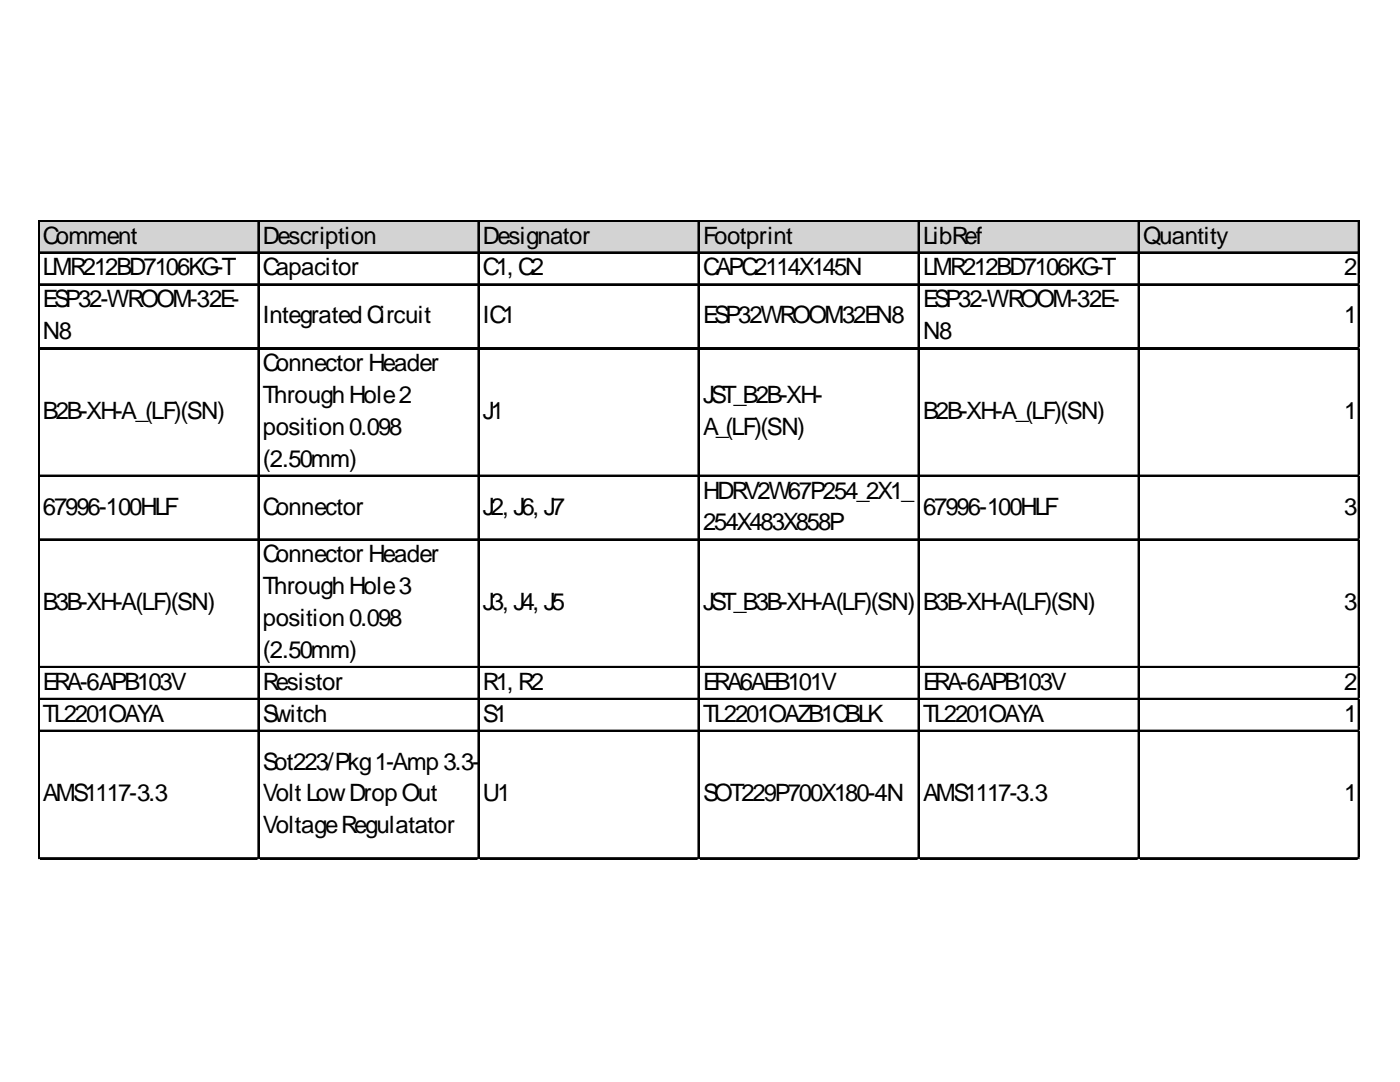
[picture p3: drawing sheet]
<svg xmlns="http://www.w3.org/2000/svg" width="279mm" height="216mm" viewBox="0 0 279 216" stroke-linecap="round" stroke-linejoin="round" font-family="sans-serif">
<defs><g id="words">
<g font-size="4.8">
<text x="8.6" y="48.6">Comment</text>
<text x="52.5" y="48.6">Description</text>
<text x="96.4" y="48.6">Designator</text>
<text x="140.3" y="48.6">Footprint</text>
<text x="184.2" y="48.6">LibRef</text>
<text x="228.1" y="48.6">Quantity</text>
<text x="8.6" y="55">LMR212BD7106KG-T</text>
<text x="52.5" y="55">Capacitor</text>
<text x="96.4" y="55">C1, C2</text>
<text x="140.3" y="55">CAPC2114X145N</text>
<text x="184.2" y="55">LMR212BD7106KG-T</text>
<text x="268.2" y="55">2</text>
<text x="8.6" y="61.3">ESP32-WROOM-32E-</text>
<text x="52.5" y="64.5">Integrated Circuit</text>
<text x="96.4" y="64.5">IC1</text>
<text x="140.3" y="64.5">ESP32WROOM32EN8</text>
<text x="184.2" y="61.3">ESP32-WROOM-32E-</text>
<text x="268.2" y="64.5">1</text>
<text x="8.6" y="67.7">N8</text>
<text x="184.2" y="67.7">N8</text>
<text x="52.5" y="74">Connector Header</text>
<text x="8.6" y="83.6">B2B-XH-A_(LF)(SN)</text>
<text x="52.5" y="80.4">Through Hole2</text>
<text x="96.4" y="83.6">J1</text>
<text x="140.3" y="80.4">JST_B2B-XH-</text>
<text x="184.2" y="83.6">B2B-XH-A_(LF)(SN)</text>
<text x="268.2" y="83.6">1</text>
<text x="52.5" y="86.8">position 0.098</text>
<text x="140.3" y="86.8">A_(LF)(SN)</text>
<text x="52.5" y="93.1">(2.50mm)</text>
<text x="140.3" y="99.5">HDRV2W67P254_2X1_</text>
<text x="8.6" y="102.7">67996-100HLF</text>
<text x="52.5" y="102.7">Connector</text>
<text x="96.4" y="102.7">J2, J6, J7</text>
<text x="140.3" y="105.9">254X483X858P</text>
<text x="184.2" y="102.7">67996-100HLF</text>
<text x="268.2" y="102.7">3</text>
<text x="52.5" y="112.2">Connector Header</text>
<text x="52.5" y="118.6">Through Hole3</text>
<text x="8.6" y="121.8">B3B-XH-A(LF)(SN)</text>
<text x="52.5" y="124.9">position 0.098</text>
<text x="96.4" y="121.8">J3, J4, J5</text>
<text x="140.3" y="121.8">JST_B3B-XH-A(LF)(SN)</text>
<text x="184.2" y="121.8">B3B-XH-A(LF)(SN)</text>
<text x="268.2" y="121.8">3</text>
<text x="52.5" y="131.3">(2.50mm)</text>
<text x="8.6" y="137.7">ERA-6APB103V</text>
<text x="52.5" y="137.7">Resistor</text>
<text x="96.4" y="137.7">R1, R2</text>
<text x="140.3" y="137.7">ERA6AEB101V</text>
<text x="184.2" y="137.7">ERA-6APB103V</text>
<text x="268.2" y="137.7">2</text>
<text x="8.6" y="144">TL2201OAYA</text>
<text x="52.5" y="144">Switch</text>
<text x="96.4" y="144">S1</text>
<text x="140.3" y="144">TL2201OAZB1CBLK</text>
<text x="184.2" y="144">TL2201OAYA</text>
<text x="268.2" y="144">1</text>
<text x="52.5" y="153.6">Sot223/Pkg1-Amp 3.3-</text>
<text x="8.6" y="159.9">AMS1117-3.3</text>
<text x="52.5" y="159.9">Volt LowDrop Out</text>
<text x="96.4" y="159.9">U1</text>
<text x="140.3" y="159.9">SOT229P700X180-4N</text>
<text x="184.2" y="159.9">AMS1117-3.3</text>
<text x="268.2" y="159.9">1</text>
<text x="52.5" y="166.3">VoltageRegulatator</text>
</g>
</g></defs>
<path d="M7.9 44.2h263.6v6.4h-263.6z" fill="#d3d3d3"/>
<g fill="none" stroke="#000" stroke-width=".32">
<path d="M7.6 44v127.5M7.8 44v127.5M7.9 44h263.5M7.9 44.1h263.5M7.9 50.3h263.5M7.9 50.5h263.5M7.9 56.7h263.5M7.9 56.8h263.5M51.5 44.3v127.2M51.7 44.3v127.2M95.4 44.3v127.2M95.6 44.3v127.2"/>
<path d="M139.4 44.3v127.2M139.5 44.3v127.2M183.3 44.3v127.2M183.4 44.3v127.2M227.2 44.3v127.2M227.3 44.3v127.2M271.1 44.3v127.2M271.3 44.3v127.2M7.9 69.4h263.5M7.9 69.6h263.5M7.9 94.9h263.5M7.9 95h263.5"/>
<path d="M7.9 107.6h263.5M7.9 107.7h263.5M7.9 133h263.5M7.9 133.2h263.5M7.9 139.4h263.5M7.9 139.5h263.5M7.9 145.7h263.5M7.9 145.9h263.5M7.9 171.2h263.5M7.9 171.4h263.5"/>
</g>
<path d="M7.6 171.5v.1" fill="none" stroke="#e0e0e0" stroke-width=".32"/>
<path d="M7.6 171.5l.3 .1z" fill="#e0e0e0"/>
<path d="M51.5 171.5v.1" fill="none" stroke="#e0e0e0" stroke-width=".32"/>
<path d="M51.5 171.5l.3 .1z" fill="#e0e0e0"/>
<path d="M95.4 171.5v.1" fill="none" stroke="#e0e0e0" stroke-width=".32"/>
<path d="M95.4 171.5l.4 .1z" fill="#e0e0e0"/>
<path d="M139.4 171.5v.1" fill="none" stroke="#e0e0e0" stroke-width=".32"/>
<path d="M139.4 171.5l.3 .1z" fill="#e0e0e0"/>
<path d="M183.3 171.5v.1" fill="none" stroke="#e0e0e0" stroke-width=".32"/>
<path d="M183.3 171.5l.3 .1z" fill="#e0e0e0"/>
<path d="M227.2 171.5v.1" fill="none" stroke="#e0e0e0" stroke-width=".32"/>
<path d="M227.2 171.5l.3 .1z" fill="#e0e0e0"/>
<path d="M271.1 171.5v.1" fill="none" stroke="#e0e0e0" stroke-width=".32"/>
<path d="M271.1 171.5l.3 .1z" fill="#e0e0e0"/>
<path d="M271.4 56.7h.1" fill="none" stroke="#e0e0e0" stroke-width=".32"/>
<path d="M271.4 56.7l.1 .3z" fill="#e0e0e0"/>
<path d="M271.4 69.4h.1" fill="none" stroke="#e0e0e0" stroke-width=".32"/>
<path d="M271.4 69.4l.1 .3z" fill="#e0e0e0"/>
<path d="M271.4 94.9h.1" fill="none" stroke="#e0e0e0" stroke-width=".32"/>
<path d="M271.4 94.9l.1 .3z" fill="#e0e0e0"/>
<path d="M271.4 107.6h.1" fill="none" stroke="#e0e0e0" stroke-width=".32"/>
<path d="M271.4 107.6l.1 .3z" fill="#e0e0e0"/>
<path d="M271.4 133h.1" fill="none" stroke="#e0e0e0" stroke-width=".32"/>
<path d="M271.4 133l.1 .3z" fill="#e0e0e0"/>
<path d="M271.4 139.4h.1" fill="none" stroke="#e0e0e0" stroke-width=".32"/>
<path d="M271.4 139.4l.1 .3z" fill="#e0e0e0"/>
<path d="M271.4 145.7h.1" fill="none" stroke="#e0e0e0" stroke-width=".32"/>
<path d="M271.4 145.7l.1 .4z" fill="#e0e0e0"/>
<path d="M271.4 171.2h.1" fill="none" stroke="#e0e0e0" stroke-width=".32"/>
<path d="M271.4 171.2l.1 .3z" fill="#e0e0e0"/>
<use href="#words"/>
</svg>
